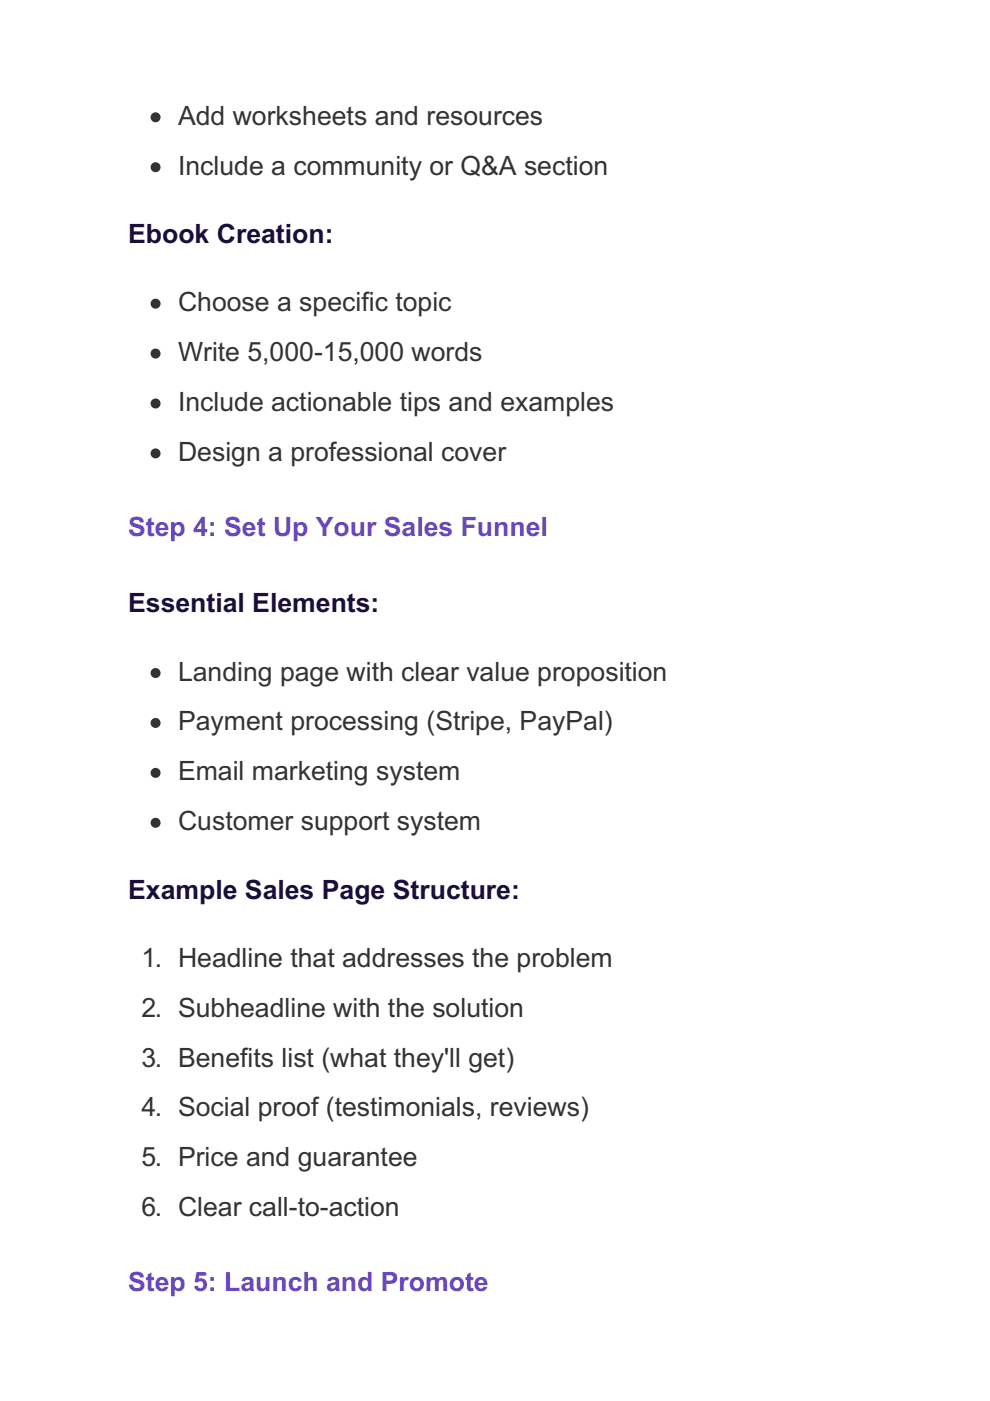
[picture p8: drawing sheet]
<svg xmlns="http://www.w3.org/2000/svg" width="210mm" height="297mm" viewBox="0 0 210 297" stroke-linecap="round" stroke-linejoin="round" font-family="sans-serif">
<defs><g id="words">
<g font-size="5.6" fill="#333">
<text x="37.7" y="26.5">Add worksheets and resources</text>
<text x="37.7" y="37">Include a community or Q&amp;A section</text>
<text x="37.7" y="66">Choose a specific topic</text>
<text x="37.7" y="76.6">Write 5,000-15,000 words</text>
<text x="37.7" y="87.1">Include actionable tips and examples</text>
<text x="37.7" y="97.7">Design a professional cover</text>
<text x="37.7" y="144.3">Landing page with clear value proposition</text>
<text x="37.7" y="154.9">Payment processing (Stripe, PayPal)</text>
<text x="37.7" y="165.5">Email marketing system</text>
<text x="37.7" y="176">Customer support system</text>
<text x="30" y="205">1. Headline that addresses the problem</text>
<text x="30" y="215.5">2. Subheadline with the solution</text>
<text x="30" y="226.1">3. Benefits list (what they'll get)</text>
<text x="30" y="236.7">4. Social proof (testimonials, reviews)</text>
<text x="30" y="247.3">5. Price and guarantee</text>
<text x="30" y="257.9">6. Clear call-to-action</text>
</g>
<g font-size="5.6" fill="#1a0f3c">
<text x="27.2" y="51.5">Ebook Creation:</text>
<text x="27.2" y="129.8">Essential Elements:</text>
<text x="27.2" y="190.5">Example Sales Page Structure:</text>
</g>
<g font-size="5.6" fill="#6b46c1">
<text x="27.2" y="113.6">Step 4: Set Up Your Sales Funnel</text>
<text x="27.2" y="273.8">Step 5: Launch and Promote</text>
</g>
</g></defs>
<g fill="#333" stroke="#333" stroke-width=".35">
<circle cx="33" cy="24.9" r=".88"/>
<circle cx="33" cy="35.5" r=".88"/>
<circle cx="33" cy="64.4" r=".88"/>
<circle cx="33" cy="75" r=".88"/>
<circle cx="33" cy="85.5" r=".88"/>
<circle cx="33" cy="96.1" r=".88"/>
<circle cx="33" cy="142.7" r=".88"/>
<circle cx="33" cy="153.3" r=".88"/>
<circle cx="33" cy="163.9" r=".88"/>
<circle cx="33" cy="174.4" r=".88"/>
</g>
<use href="#words"/>
</svg>
